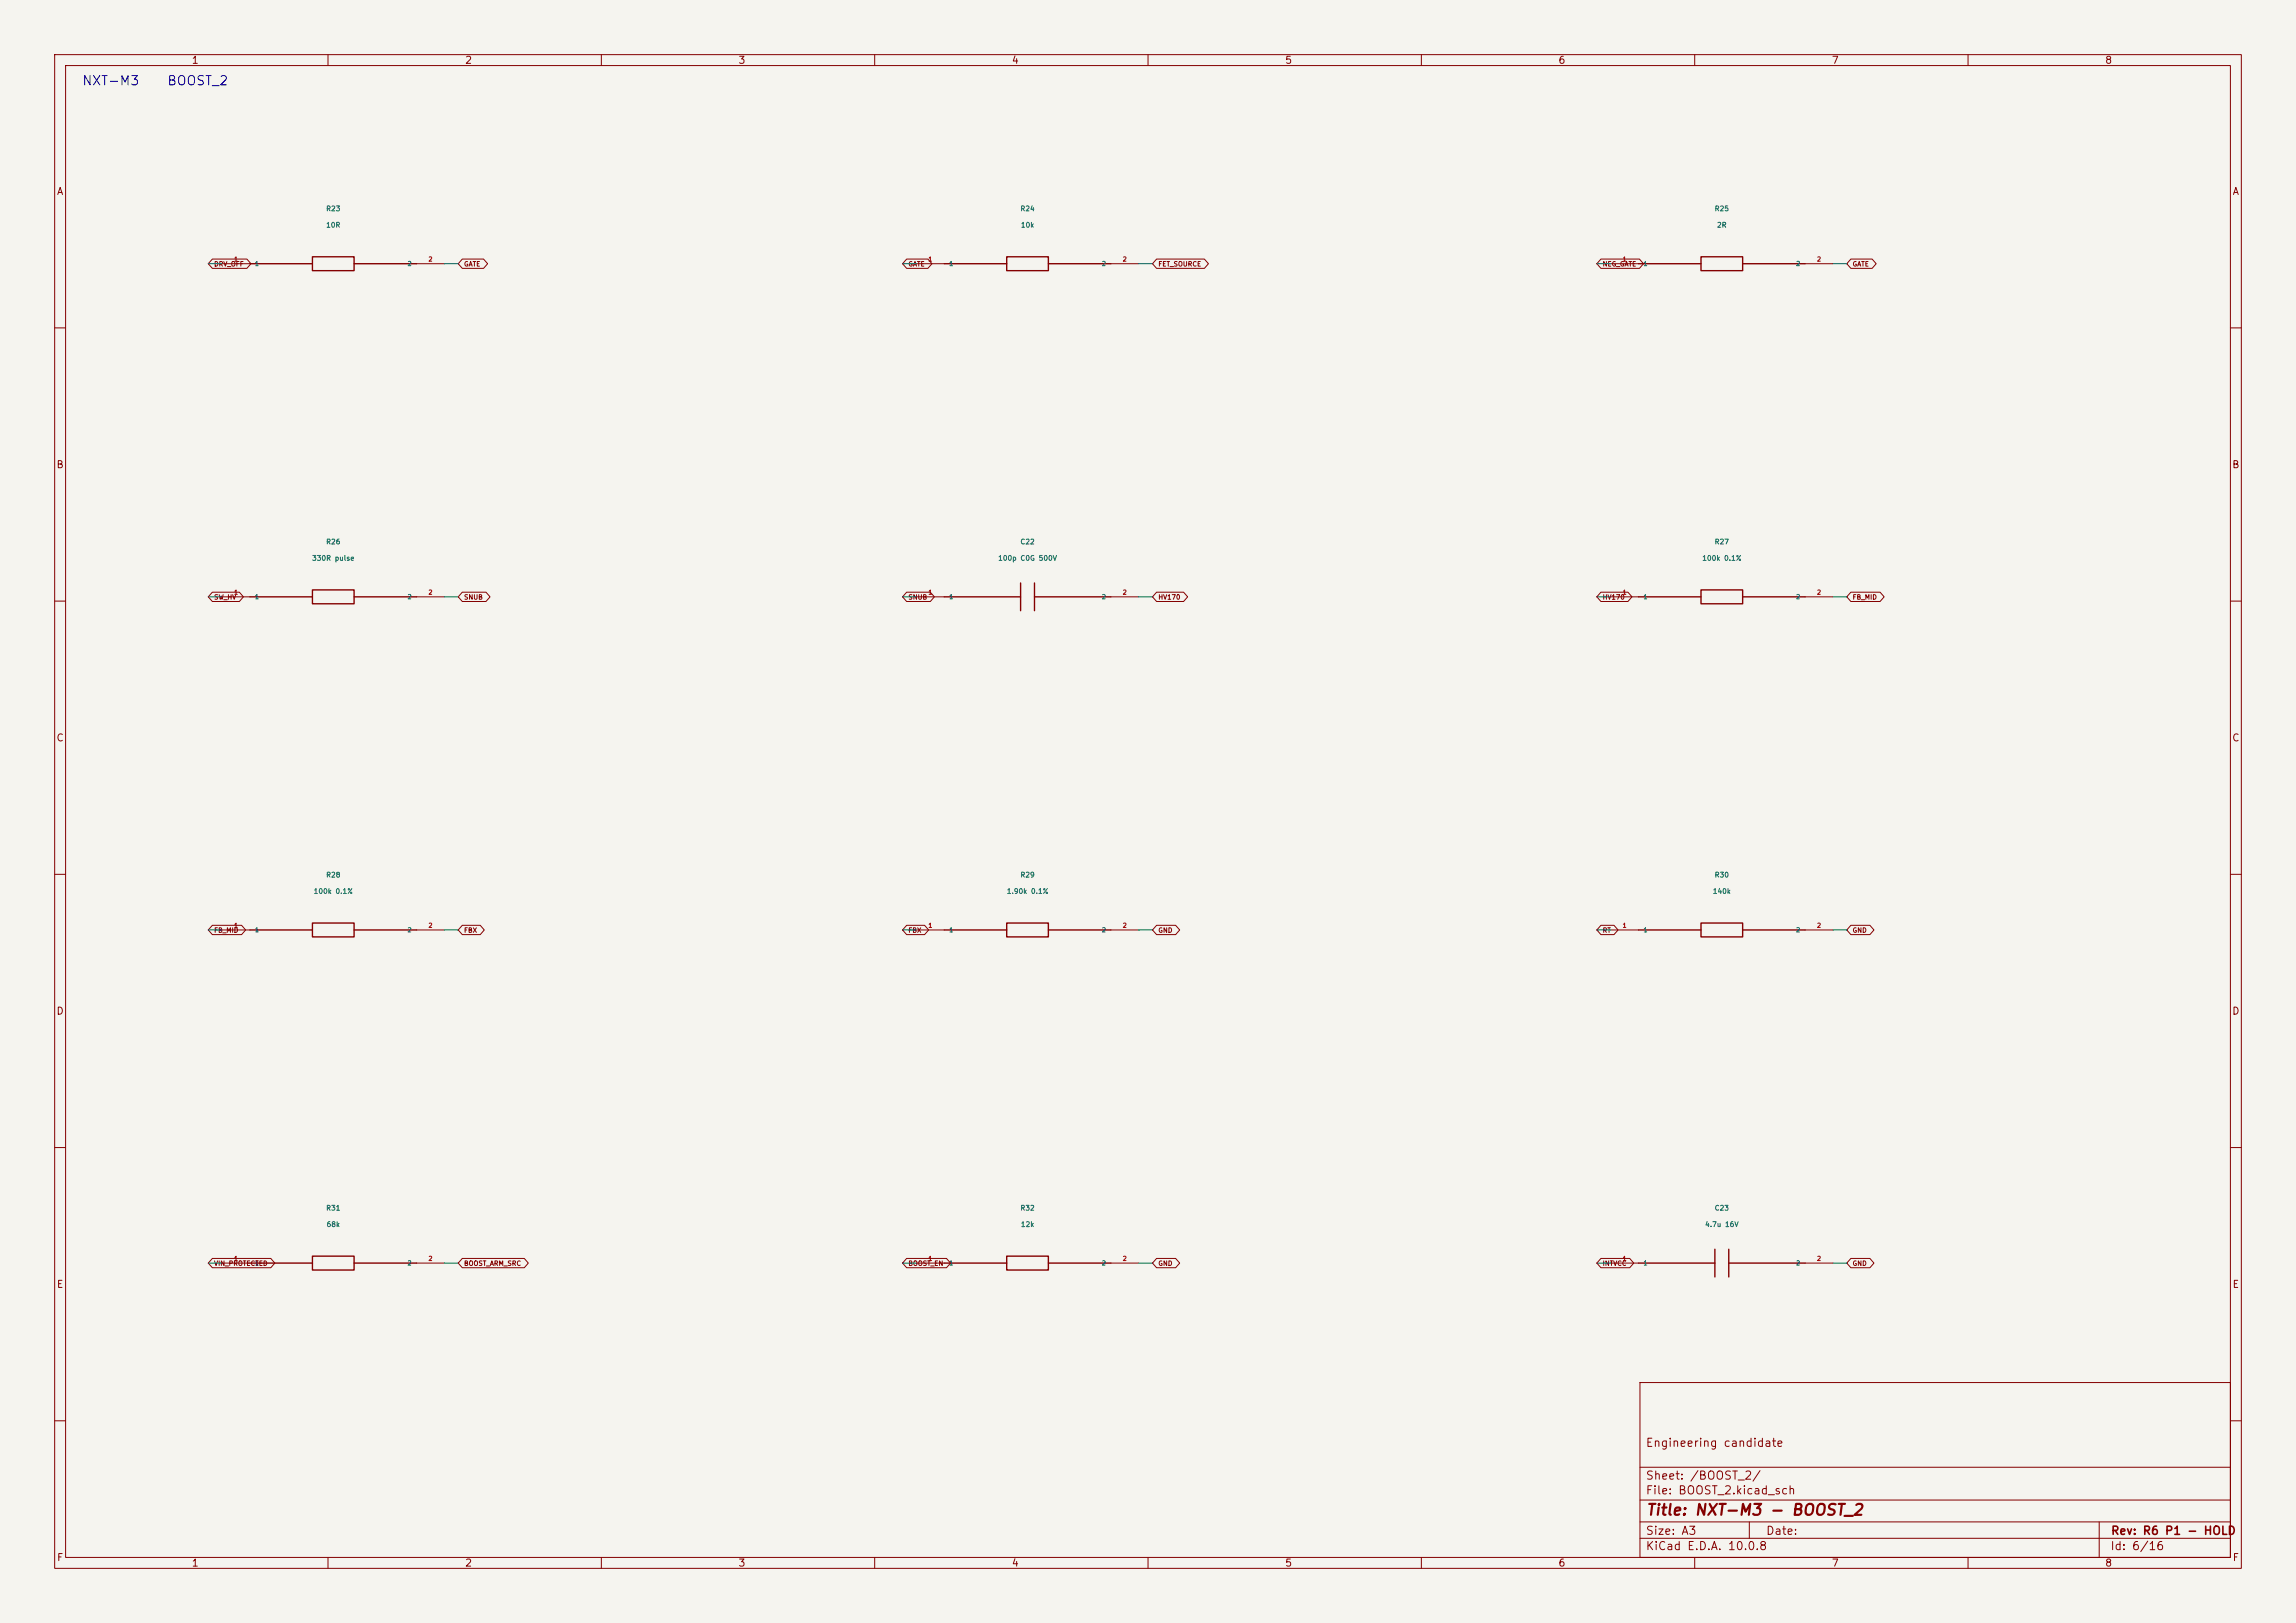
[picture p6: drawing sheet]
<svg xmlns="http://www.w3.org/2000/svg" width="420mm" height="297mm" viewBox="0 0 420 297" stroke-linecap="round" stroke-linejoin="round" font-family="sans-serif">
<defs><g id="words">
<text font-size="2" fill="#840000" x="301" y="277.8">Title: NXT-M3 - BOOST_2</text>
<g font-size="1.7" fill="#0000c2">
<text x="14.9" y="16">NXT-M3</text>
<text x="30.5" y="16">BOOST_2</text>
</g>
<g font-size="1.5" fill="#840000">
<text x="300.9" y="265.1">Engineering candidate</text>
<text x="300.9" y="273.8">File: BOOST_2.kicad_sch</text>
<text x="300.9" y="271.1">Sheet: /BOOST_2/</text>
<text x="300.9" y="281.2">Size: A3</text>
<text x="322.9" y="281.2">Date:</text>
<text x="386" y="281.2">Rev: R6 P1 - HOLD</text>
<text x="300.9" y="284">KiCad E.D.A. 10.0.8</text>
<text x="385.9" y="284">Id: 6/16</text>
</g>
<g font-size="1.3" fill="#840000">
<text x="35" y="12">1</text>
<text x="85" y="12">2</text>
<text x="135" y="12">3</text>
<text x="185" y="12">4</text>
<text x="235" y="12">5</text>
<text x="285" y="12">6</text>
<text x="335" y="12">7</text>
<text x="385" y="12">8</text>
<text x="10.3" y="36">A</text>
<text x="408.3" y="36">A</text>
<text x="10.2" y="86">B</text>
<text x="408.2" y="86">B</text>
<text x="10.2" y="136">C</text>
<text x="408.2" y="136">C</text>
<text x="10.2" y="186">D</text>
<text x="408.2" y="186">D</text>
<text x="10.3" y="236">E</text>
<text x="408.3" y="236">E</text>
<text x="10.3" y="286">F</text>
<text x="35" y="287">1</text>
<text x="85" y="287">2</text>
<text x="135" y="287">3</text>
<text x="185" y="287">4</text>
<text x="235" y="287">5</text>
<text x="285" y="287">6</text>
<text x="335" y="287">7</text>
<text x="385" y="287">8</text>
<text x="408.3" y="286">F</text>
</g>
<g font-size=".9" fill="#006464">
<text x="59.6" y="38.9">R23</text>
<text x="59.6" y="41.9">10R</text>
<text x="186.6" y="38.9">R24</text>
<text x="186.6" y="41.9">10k</text>
<text x="313.6" y="38.9">R25</text>
<text x="314" y="41.9">2R</text>
<text x="59.6" y="99.8">R26</text>
<text x="186.6" y="99.8">C22</text>
<text x="313.6" y="99.8">R27</text>
<text x="57" y="102.8">330R pulse</text>
<text x="182.5" y="102.8">100p C0G 500V</text>
<text x="311.3" y="102.8">100k 0.1%</text>
<text x="59.6" y="160.8">R28</text>
<text x="186.6" y="160.8">R29</text>
<text x="313.6" y="160.8">R30</text>
<text x="57.3" y="163.8">100k 0.1%</text>
<text x="184.1" y="163.8">1.90k 0.1%</text>
<text x="313.2" y="163.8">140k</text>
<text x="59.6" y="221.7">R31</text>
<text x="186.6" y="221.7">R32</text>
<text x="313.6" y="221.7">C23</text>
<text x="59.6" y="224.7">68k</text>
<text x="186.6" y="224.7">12k</text>
<text x="311.8" y="224.7">4.7u 16V</text>
</g>
<g font-size=".9" fill="#840000">
<text x="39.1" y="49">DRV_OFF</text>
<text x="84.8" y="49">GATE</text>
<text x="166.1" y="49">GATE</text>
<text x="211.8" y="49">FET_SOURCE</text>
<text x="293.1" y="49">NEG_GATE</text>
<text x="338.8" y="49">GATE</text>
<text x="39.1" y="109.9">SW_HV</text>
<text x="84.8" y="109.9">SNUB</text>
<text x="166.1" y="109.9">SNUB</text>
<text x="211.8" y="109.9">HV170</text>
<text x="293.1" y="109.9">HV170</text>
<text x="338.8" y="109.9">FB_MID</text>
<text x="39.1" y="170.9">FB_MID</text>
<text x="84.8" y="170.9">FBX</text>
<text x="166.1" y="170.9">FBX</text>
<text x="211.8" y="170.9">GND</text>
<text x="293.1" y="170.9">RT</text>
<text x="338.8" y="170.9">GND</text>
<text x="39.1" y="231.8">VIN_PROTECTED</text>
<text x="84.8" y="231.8">BOOST_ARM_SRC</text>
<text x="166.1" y="231.8">BOOST_EN</text>
<text x="211.8" y="231.8">GND</text>
<text x="293.1" y="231.8">INTVCC</text>
<text x="338.8" y="231.8">GND</text>
</g>
<g font-size=".8" fill="#a90000">
<text x="42.7" y="48">1</text>
<text x="78.3" y="48">2</text>
<text x="169.7" y="48">1</text>
<text x="205.3" y="48">2</text>
<text x="296.7" y="48">1</text>
<text x="332.3" y="48">2</text>
<text x="42.7" y="109">1</text>
<text x="78.3" y="109">2</text>
<text x="169.7" y="109">1</text>
<text x="205.3" y="109">2</text>
<text x="296.7" y="109">1</text>
<text x="332.3" y="109">2</text>
<text x="42.7" y="170">1</text>
<text x="78.3" y="170">2</text>
<text x="169.7" y="170">1</text>
<text x="205.3" y="170">2</text>
<text x="296.7" y="170">1</text>
<text x="332.3" y="170">2</text>
<text x="42.7" y="230.9">1</text>
<text x="78.3" y="230.9">2</text>
<text x="169.7" y="230.9">1</text>
<text x="205.3" y="230.9">2</text>
<text x="296.7" y="230.9">1</text>
<text x="332.3" y="230.9">2</text>
</g>
<g font-size=".8" fill="#006464">
<text x="46.5" y="48.9">1</text>
<text x="74.5" y="48.9">2</text>
<text x="173.5" y="48.9">1</text>
<text x="201.5" y="48.9">2</text>
<text x="300.5" y="48.9">1</text>
<text x="328.5" y="48.9">2</text>
<text x="46.5" y="109.8">1</text>
<text x="74.5" y="109.8">2</text>
<text x="173.5" y="109.8">1</text>
<text x="201.5" y="109.8">2</text>
<text x="300.5" y="109.8">1</text>
<text x="328.5" y="109.8">2</text>
<text x="46.5" y="170.8">1</text>
<text x="74.5" y="170.8">2</text>
<text x="173.5" y="170.8">1</text>
<text x="201.5" y="170.8">2</text>
<text x="300.5" y="170.8">1</text>
<text x="328.5" y="170.8">2</text>
<text x="46.5" y="231.7">1</text>
<text x="74.5" y="231.7">2</text>
<text x="173.5" y="231.7">1</text>
<text x="201.5" y="231.7">2</text>
<text x="300.5" y="231.7">1</text>
<text x="328.5" y="231.7">2</text>
</g>
</g></defs>
<path d="M0 0h420v297h-420z" fill="#f5f4ef" stroke="#f5f4ef" stroke-width=".18"/>
<g fill="none" stroke="#840000" stroke-width=".18">
<path d="M10 10h400v277h-400zM12 12h396v273h-396zM60 10v2M110 10v2M160 10v2M210 10v2M260 10v2M310 10v2M360 10v2M38.8 47.4h6.4l.7 .9-.7 .8h-6.4l-.7-.8zM40.6 48.3h5.1M76.2 48.3h5.1"/>
<path d="M84.6 47.4h3.9l.7 .9-.7 .8h-3.9l-.8-.8zM165.8 47.4h3.9l.8 .9-.8 .8h-3.9l-.7-.8zM167.6 48.3h5.1M203.2 48.3h5.1M211.6 47.4h8.7l.8 .9-.8 .8h-8.7l-.8-.8zM292.8 47.4h7.1l.7 .9-.7 .8h-7.1l-.7-.8zM294.6 48.3h5.1M330.2 48.3h5.1M338.6 47.4h3.9l.7 .9-.7 .8h-3.9l-.8-.8zM10 60h2M408 60h2M10 110h2"/>
<path d="M38.8 108.4h5l.7 .8-.7 .9h-5l-.7-.9zM40.6 109.2h5.1M76.2 109.2h5.1M84.6 108.4h4.3l.7 .8-.7 .9h-4.3l-.8-.9zM165.8 108.4h4.4l.7 .8-.7 .9h-4.4l-.7-.9zM167.6 109.2h5.1M203.2 109.2h5.1M211.6 108.4h4.9l.7 .8-.7 .9h-4.9l-.8-.9zM292.8 108.4h5l.7 .8-.7 .9h-5l-.7-.9zM294.6 109.2h5.1M330.2 109.2h5.1M338.6 108.4h5.3l.8 .8-.8 .9h-5.3l-.8-.9z"/>
<path d="M408 110h2M10 160h2M408 160h2M38.8 169.3h5.4l.7 .9-.7 .8h-5.4l-.7-.8zM40.6 170.2h5.1M76.2 170.2h5.1M84.6 169.3h3.2l.8 .9-.8 .8h-3.2l-.8-.8zM165.8 169.3h3.3l.8 .9-.8 .8h-3.3l-.7-.8zM167.6 170.2h5.1M203.2 170.2h5.1M211.6 169.3h3.4l.8 .9-.8 .8h-3.4l-.8-.8zM292.8 169.3h2.4l.8 .9-.8 .8h-2.4l-.7-.8z"/>
<path d="M294.6 170.2h5.1M330.2 170.2h5.1M338.6 169.3h3.4l.8 .9-.8 .8h-3.4l-.8-.8zM10 210h2M408 210h2M38.8 230.3h10.7l.8 .8-.8 .9h-10.7l-.7-.9zM40.6 231.1h5.1M76.2 231.1h5.1M84.6 230.3h11.3l.7 .8-.7 .9h-11.3l-.8-.9zM165.8 230.3h7.3l.8 .8-.8 .9h-7.3l-.7-.9zM167.6 231.1h5.1M203.2 231.1h5.1"/>
<path d="M211.6 230.3h3.4l.8 .8-.8 .9h-3.4l-.8-.9zM292.8 230.3h5.3l.8 .8-.8 .9h-5.3l-.7-.9zM294.6 231.1h5.1M330.2 231.1h5.1M338.6 230.3h3.4l.8 .8-.8 .9h-3.4l-.8-.9zM300 253h108v32h-108zM10 260h2M300 278.5h108M300 274.5h108M300 268.5h108M320 278.5v3M384 278.5v6.5"/>
<path d="M408 260h2M60 285v2M110 285v2M160 285v2M210 285v2M260 285v2M300 281.5h108M310 285v2M360 285v2"/>
</g>
<g fill="none" stroke="#840000" stroke-width=".25">
<path d="M45.7 48.3h11.4M57.1 47h7.7v2.5h-7.7zM64.8 48.3h11.4M172.7 48.3h11.4M184.1 47h7.7v2.5h-7.7zM191.8 48.3h11.4M299.7 48.3h11.4M311.1 47h7.7v2.5h-7.7zM318.8 48.3h11.4M45.7 109.2h11.4M57.1 108h7.7v2.5h-7.7zM64.8 109.2h11.4"/>
<path d="M172.7 109.2h14M186.7 106.7v5.1M189.2 109.2h14M189.2 106.7v5.1M299.7 109.2h11.4M311.1 108h7.7v2.5h-7.7zM318.8 109.2h11.4M45.7 170.2h11.4M57.1 168.9h7.7v2.6h-7.7zM64.8 170.2h11.4M172.7 170.2h11.4M184.1 168.9h7.7v2.6h-7.7z"/>
<path d="M191.8 170.2h11.4M299.7 170.2h11.4M311.1 168.9h7.7v2.6h-7.7zM318.8 170.2h11.4M45.7 231.1h11.4M57.1 229.9h7.7v2.5h-7.7zM64.8 231.1h11.4M172.7 231.1h11.4M184.1 229.9h7.7v2.5h-7.7zM191.8 231.1h11.4M299.7 231.1h14M313.7 228.6v5.1"/>
<path d="M316.2 231.1h14M316.2 228.6v5.1"/>
</g>
<g fill="none" stroke="#009600" stroke-width=".18">
<path d="M38.1 48.3h2.5M81.3 48.3h2.5M165.1 48.3h2.5M208.3 48.3h2.5M292.1 48.3h2.5M335.3 48.3h2.5M38.1 109.2h2.5M81.3 109.2h2.5M165.1 109.2h2.5M208.3 109.2h2.5M292.1 109.2h2.5M335.3 109.2h2.5"/>
<path d="M38.1 170.2h2.5M81.3 170.2h2.5M165.1 170.2h2.5M208.3 170.2h2.5M292.1 170.2h2.5M335.3 170.2h2.5M38.1 231.1h2.5M81.3 231.1h2.5M165.1 231.1h2.5M208.3 231.1h2.5M292.1 231.1h2.5M335.3 231.1h2.5"/>
</g>
<use href="#words"/>
</svg>
